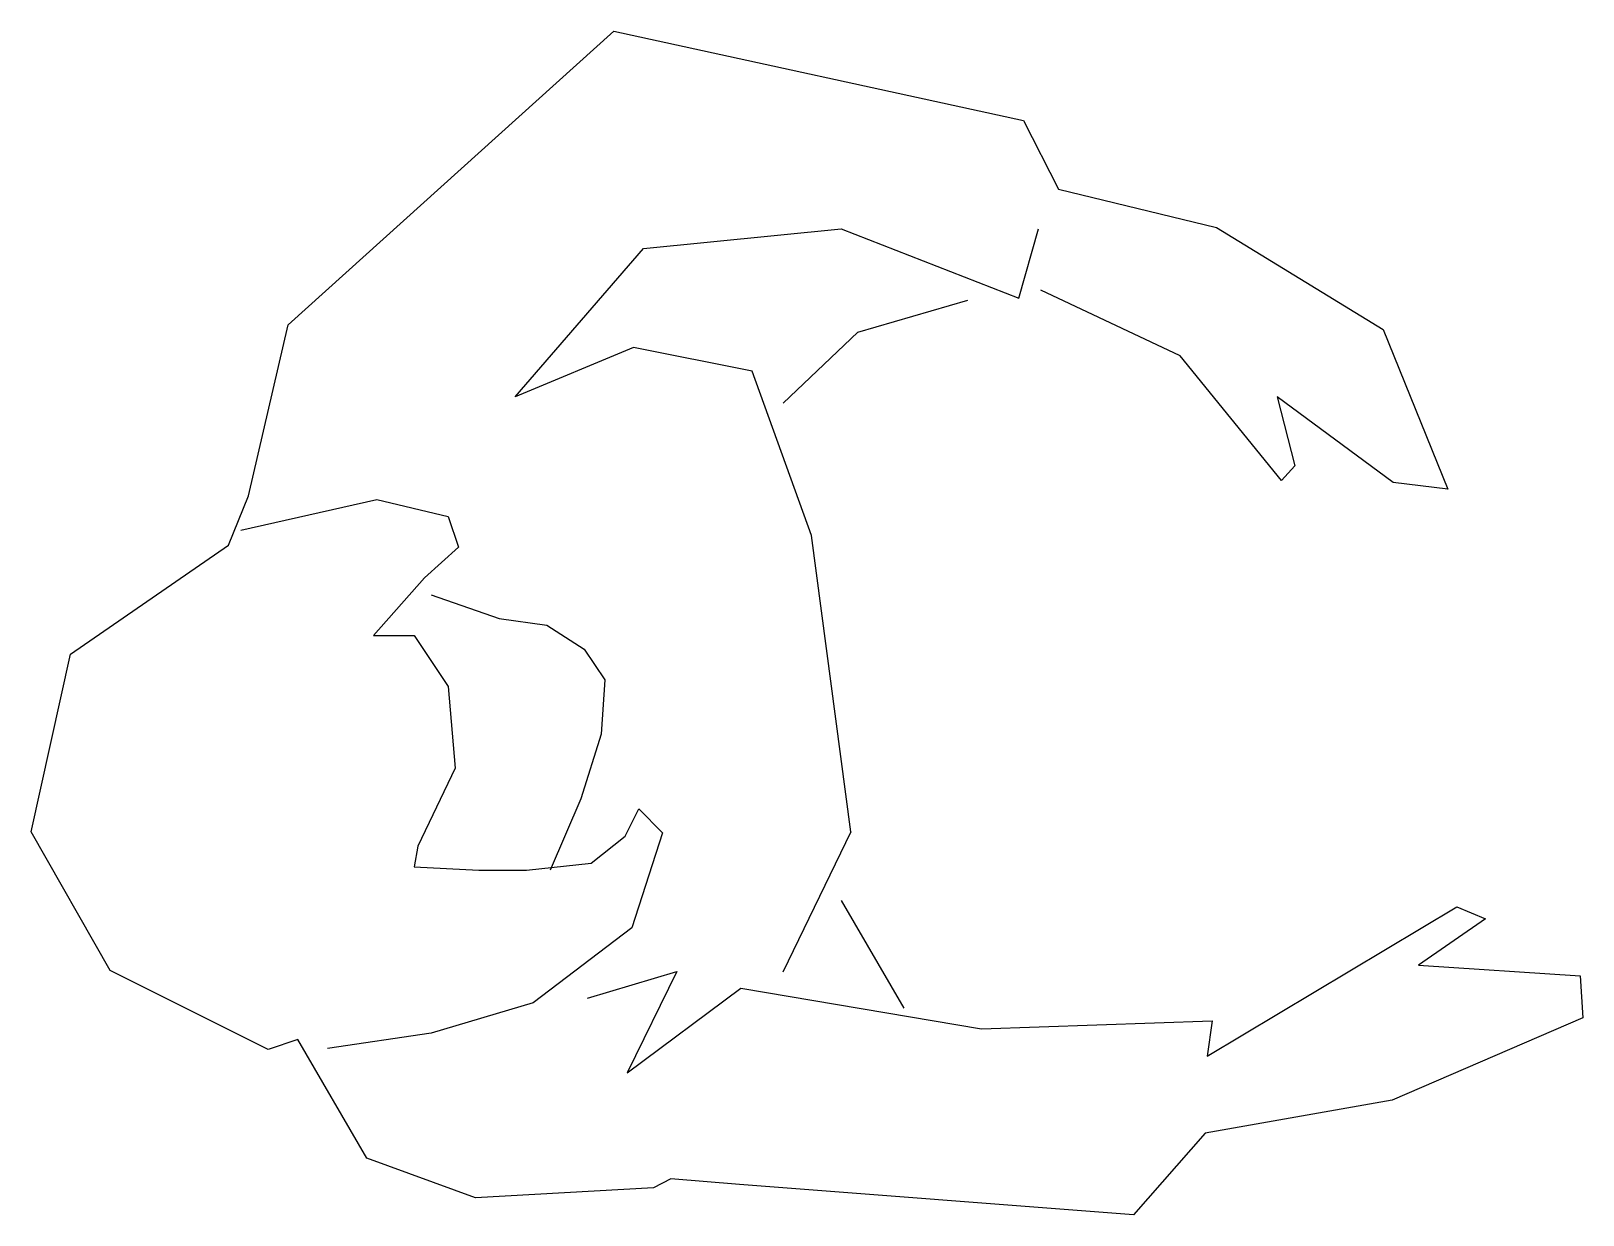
# Model space of a CAD drawing. Extents: x 229.2 to 256.5, y 211.5 to 232.3.
import ezdxf

# ---------------------------------------------------------------- set-up
doc = ezdxf.new("R2010")
doc.units = 0
doc.layers.get('0').update_dxf_attribs({"linetype": 'CONTINUOUS'})

msp = doc.modelspace()

# ---------------------------------------------------------------- linework, layer by layer
at = {"color": 0}
for p, q in [((243.603538, 218.236421), (242.405543, 215.769053)), ((243.429779, 217.029609), (244.532803, 215.138775))]:
    msp.add_line(p, q, dxfattribs=at)
for points in [[(238.968335, 215.312744), (240.539425, 215.784202), (239.668255, 214.003103), (241.667059, 215.487786), (245.900778, 214.776908), (249.956735, 214.916797), (249.873417, 214.295467), (254.262645, 216.920679), (254.769062, 216.707155), (253.589591, 215.891541), (256.434596, 215.706516), (256.481818, 214.970467), (253.125781, 213.520936), (249.837321, 212.938087), (248.574532, 211.501142), (241.642089, 212.036978), (240.435066, 212.138554), (240.127857, 211.975799), (236.999744, 211.801893), (235.08812, 212.497518), (233.871632, 214.584392), (233.35028, 214.410486), (230.569735, 215.801735), (229.179463, 218.236421), (229.874599, 221.366732), (232.655143, 223.2797), (233.002712, 224.14923), (233.703566, 227.154588), (239.432721, 232.32282), (246.641893, 230.749352), (247.253003, 229.540321), (250.035494, 228.867991), (252.965767, 227.074096), (254.101995, 224.26366), (253.145171, 224.383253), (251.103522, 225.888639), (251.412409, 224.673849), (251.179564, 224.415476), (249.394338, 226.611357), (246.944745, 227.76366)], [(243.603538, 218.236421), (242.908402, 223.453606), (241.865697, 226.339247), (239.780289, 226.757823), (237.694881, 225.888292), (239.954073, 228.496884), (243.429754, 228.844697), (246.557866, 227.627354), (246.905434, 228.844697)], [(242.412974, 225.775589), (243.724932, 227.025121), (245.661632, 227.587411)], [(232.872464, 223.546102), (235.264524, 224.08427), (236.520355, 223.785288), (236.69976, 223.247119), (236.101745, 222.708951), (235.204723, 221.69241), (235.922341, 221.69241), (236.520355, 220.795462), (236.639958, 219.360346), (235.982142, 217.985026), (235.922341, 217.626247), (237.058569, 217.566451), (237.89579, 217.566451), (239.032018, 217.686044), (239.630033, 218.164416), (239.869239, 218.642788), (240.28785, 218.224212), (239.749636, 216.54991), (238.015393, 215.234387), (236.221348, 214.696218), (234.397519, 214.429338)], [(236.221348, 222.409968), (237.417378, 221.991393), (238.254599, 221.8718), (238.912415, 221.453224), (239.271224, 220.915055), (239.211423, 219.958311), (238.852614, 218.822177), (238.3144, 217.566451)]]:
    msp.add_lwpolyline(points, dxfattribs=at)

doc.saveas('drawing.dxf')
